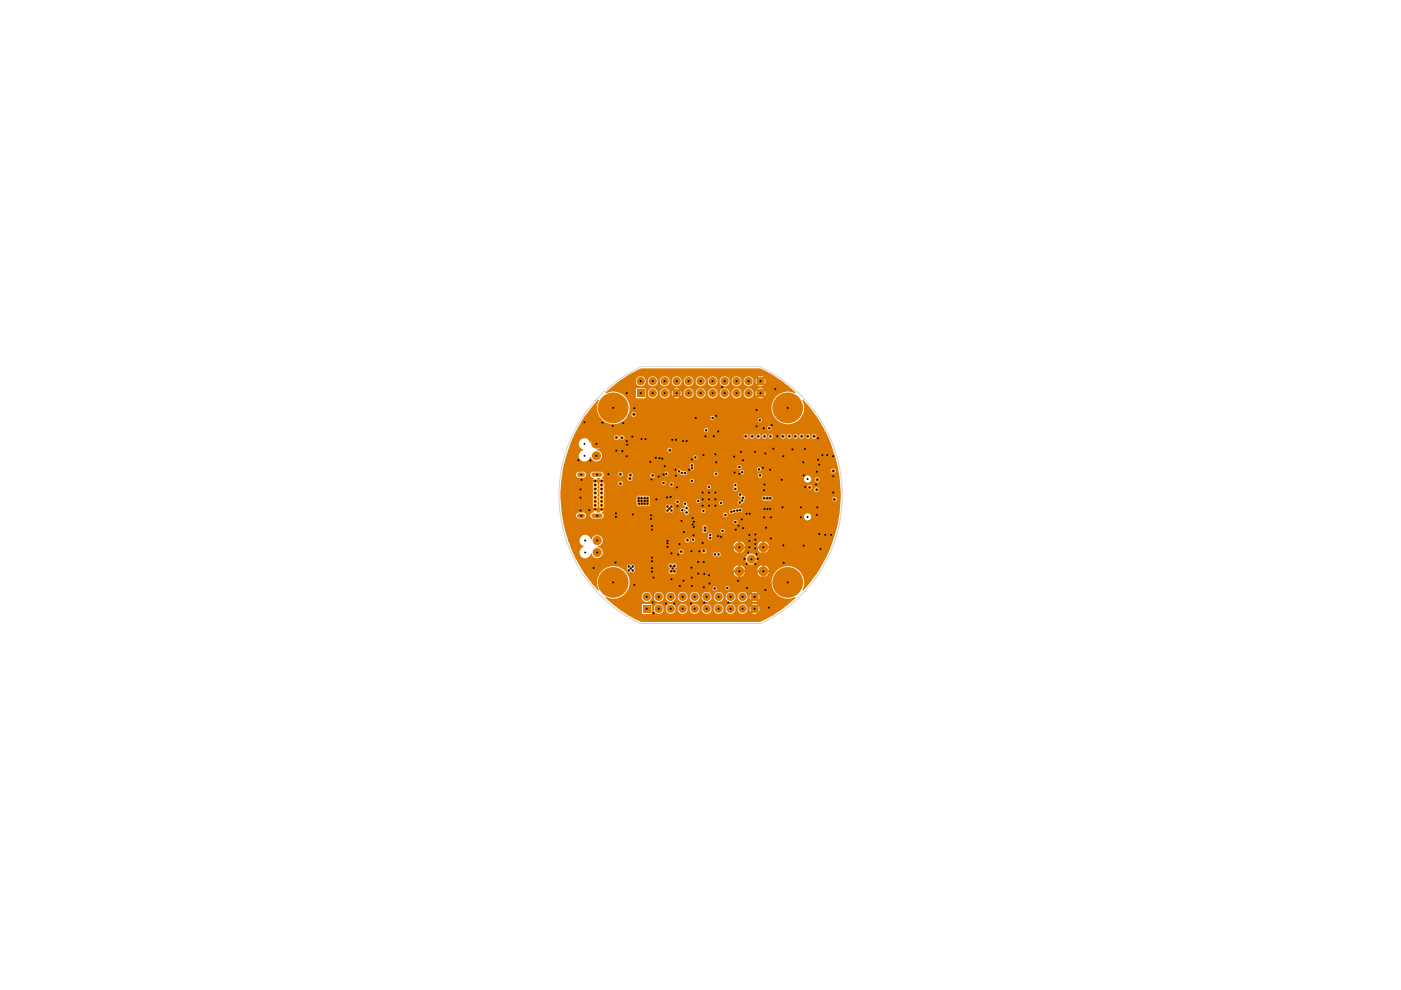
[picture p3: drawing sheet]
<svg xmlns="http://www.w3.org/2000/svg" width="297mm" height="210mm" viewBox="0 0 297 210" stroke-linecap="round" stroke-linejoin="round" font-family="sans-serif">
<path d="M126.7 84.8h.3v.2a3.4 3.4 0 0 0 1 4.3 3.4 3.4 0 0 0 4.3-.2h28.4l.2 .4h.3l.3-.2v-.4l-.3-.2-.4 .1-.1 .3h-28.4l.5-.6h17.9v.3a.44 .44 0 0 0 .5 .2 .44 .44 0 0 0 .3-.6 .44 .44 0 0 0-.6-.2l-.2 .3h-17.9l.4-.7h.7v.3l.3 .2h.4l.2-.3v-.3a.48 .48 0 0 0-.5-.4 .48 .48 0 0 0-.4 .5h-.7l.1-.1a3.5 3.5 0 0 0-.9-3.8 3.5 3.5 0 0 0-3.8-.5h-.2v-.2l.8-.7h5.6l.1 2h1.9l.1-1.2h.5v.4a1.04 1.04 0 0 0 1.2 .7 1.04 1.04 0 0 0 .8-1.1h.5v.4a1.04 1.04 0 0 0 1.2 .7 1.04 1.04 0 0 0 .8-1.1h.6v.6l.5-.4 .4 .4-.4 .4 .4 .2 .6-.2-.4-.4 .4-.4 .4 .4 .1-.6h.5a1.03 1.03 0 0 0 1 1.2 1.03 1.03 0 0 0 1-1.2h.5v.4a1.04 1.04 0 0 0 1.2 .7 1.04 1.04 0 0 0 .9-1.1h.5v.4a1.04 1.04 0 0 0 1.2 .7 1.04 1.04 0 0 0 .8-1.1h.5v.4a1.04 1.04 0 0 0 1.2 .7 1.04 1.04 0 0 0 .8-1.1h.6v.4a1.04 1.04 0 0 0 1.2 .7 1.04 1.04 0 0 0 .8-1.1h.5v.4a1.04 1.04 0 0 0 1.2 .7 1.04 1.04 0 0 0 .8-1.1h.5l.1 .6 .4-.4 .5 .4-.5 .4 .5 .2 .6-.2-.5-.4 .5-.4 .4 .4 .1-.2-.1-.9-.4 .5-.5-.4 .5-.4-.2-.2-.9 .1 .5 .5-.5 .4-.4-.5-.1 .5h-.5v-.2a1.04 1.04 0 0 0-1.1-.8 1.04 1.04 0 0 0-.9 1h-.5v-.2a1.04 1.04 0 0 0-1.1-.8 1.04 1.04 0 0 0-.9 1h-.6v-.2a1.04 1.04 0 0 0-1-.8 1.04 1.04 0 0 0-1 1h-.5v-.2a1.04 1.04 0 0 0-1.1-.8 1.04 1.04 0 0 0-.9 1h-.5v-.2a1.04 1.04 0 0 0-1.1-.8 1.04 1.04 0 0 0-1 1h-.5v-.2a1.04 1.04 0 0 0-1.1-.8 1.04 1.04 0 0 0-.9 1h-.5l-.1-.5-.4 .5-.4-.4 .4-.4-.2-.2-.8 .1 .4 .5-.4 .4-.5-.5v.5h-.6a1.02 1.02 0 0 0-1-1 1.02 1.02 0 0 0-1 1h-.5v-.2a1.04 1.04 0 0 0-1.1-.8 1.04 1.04 0 0 0-.9 1h-.5l-.1-1h-1.9l-.1 .2h-5.6l2.2-1.8h3.4a1.03 1.03 0 0 0 1 1.2 1.03 1.03 0 0 0 1.1-1.2h.5v.5a1.04 1.04 0 0 0 1.2 .7 1.04 1.04 0 0 0 .8-1.2h.5v.5a1.04 1.04 0 0 0 1.2 .7 1.04 1.04 0 0 0 .8-1.2h.6v.5a1.04 1.04 0 0 0 1.2 .7 1.04 1.04 0 0 0 .8-1.2h.5v.5a1.04 1.04 0 0 0 1.2 .7 1.04 1.04 0 0 0 .8-1.2h.5v.5a1.04 1.04 0 0 0 1.2 .7 1.04 1.04 0 0 0 .9-1.2h.5v.5a1.04 1.04 0 0 0 1.2 .7 1.04 1.04 0 0 0 .8-1.2h.5v.5a1.04 1.04 0 0 0 1.2 .7 1.04 1.04 0 0 0 .8-1.2h.6v.5a1.04 1.04 0 0 0 1.2 .7 1.04 1.04 0 0 0 .8-1.2h.5v.5a1.04 1.04 0 0 0 1.2 .7 1.04 1.04 0 0 0 .8-1.2h.5l.1 .7 .4-.4 .5 .3-.5 .4 .5 .2 .6-.2-.5-.4 .5-.3 .4 .4 .1-.2-.1-.9-.4 .4-.5-.3 .5-.4-.2-.2-.9 .1 .5 .5-.5 .3-.4-.4-.1 .4h-.5v-.1a1.04 1.04 0 0 0-1.1-.8 1.04 1.04 0 0 0-.9 .9h-.5v-.1a1.04 1.04 0 0 0-1.1-.8 1.04 1.04 0 0 0-.9 .9h-.6v-.1a1.04 1.04 0 0 0-1-.8 1.04 1.04 0 0 0-1 .9h-.5v-.1a1.04 1.04 0 0 0-1.1-.8 1.04 1.04 0 0 0-.9 .9h-.5v-.1a1.04 1.04 0 0 0-1.1-.8 1.04 1.04 0 0 0-1 .9h-.5v-.1a1.04 1.04 0 0 0-1.1-.8 1.04 1.04 0 0 0-.9 .9h-.5v-.1a1.04 1.04 0 0 0-1.1-.8 1.04 1.04 0 0 0-.9 .9h-.6v-.1a1.04 1.04 0 0 0-1-.8 1.04 1.04 0 0 0-1 .9h-.5v-.1a1.04 1.04 0 0 0-1.1-.8 1.04 1.04 0 0 0-.9 .9h-.5v-.1a1.04 1.04 0 0 0-1.1-.8 1.04 1.04 0 0 0-1 .9h-3.4l1.7-1.2 2.8-1.4h25.3a31.9 31.9 0 0 1 6 3.7l1.5 1.4v.2l-.5-.1a3.4 3.4 0 0 0-4.5 2.5 3.4 3.4 0 0 0 3.1 4.2 3.4 3.4 0 0 0 3.3-5v-.2h.2l2.4 3a25.4 25.4 0 0 1 3.4 6.2 29.6 29.6 0 0 1-5.8 31.2h-.2v-.3a3.4 3.4 0 0 0-1.9-4.7 3.4 3.4 0 0 0-4.5 2.5 3.4 3.4 0 0 0 2.9 4.2 2.54 2.54 0 0 0 2-.4l.2 .1a24.8 24.8 0 0 1-7.6 5.3h-25.3l-2.8-1.5-3-2.2h6l.1 2h1.8l.1-1.2h.5v.4a1.04 1.04 0 0 0 1.3 .8 1.04 1.04 0 0 0 .8-1.2h.5v.4a1.04 1.04 0 0 0 1.2 .8 1.04 1.04 0 0 0 .8-1.2h.5v.4a1.04 1.04 0 0 0 1.2 .8 1.04 1.04 0 0 0 .9-1.2h.5v.4a1.04 1.04 0 0 0 1.2 .8 1.04 1.04 0 0 0 .8-1.2h.5v.4a1.04 1.04 0 0 0 1.2 .8 1.04 1.04 0 0 0 .8-1.2h.5v.4a1.04 1.04 0 0 0 1.3 .8 1.04 1.04 0 0 0 .8-1.2h.5v.4a1.04 1.04 0 0 0 1.2 .8 1.04 1.04 0 0 0 .8-1.2h.5v.4a1.04 1.04 0 0 0 1.2 .8 1.04 1.04 0 0 0 .9-1.2h.5v.7l.5-.5 .4 .4-.4 .4 .4 .2 .6-.2-.4-.4 .4-.4 .4 .5 .1-.3-.1-.8-.4 .4-.4-.3 .4-.5-.2-.1h-.8l.4 .6-.4 .3-.5-.4v.4h-.5v-.2a1.04 1.04 0 0 0-1.1-.7 1.04 1.04 0 0 0-1 .9h-.5v-.2a1.04 1.04 0 0 0-1.1-.7 1.04 1.04 0 0 0-.9 .9h-.5v-.2a1.04 1.04 0 0 0-1.1-.7 1.04 1.04 0 0 0-1 .9h-.5v-.2a1.04 1.04 0 0 0-1.1-.7 1.04 1.04 0 0 0-.9 .9h-.5v-.2a1.04 1.04 0 0 0-1.1-.7 1.04 1.04 0 0 0-.9 .9h-.5v-.2a1.04 1.04 0 0 0-1.1-.7 1.04 1.04 0 0 0-1 .9h-.5v-.2a1.04 1.04 0 0 0-1.1-.7 1.04 1.04 0 0 0-.9 .9h-.5v-.2a1.04 1.04 0 0 0-1.1-.7 1.04 1.04 0 0 0-1 .9h-.5l-.1-.9h-1.8l-.1 .1h-6l-1.8-1.5 .2-.2a3.1 3.1 0 0 0 3.3-.1h4.3v.5a1.04 1.04 0 0 0 1.2 .7 1.04 1.04 0 0 0 .8-1.2h.5v.5a1.04 1.04 0 0 0 1.3 .7 1.04 1.04 0 0 0 .8-1.2h.5v.5a1.04 1.04 0 0 0 1.2 .7 1.04 1.04 0 0 0 .8-1.2h.5v.5a1.04 1.04 0 0 0 1.2 .7 1.04 1.04 0 0 0 .9-1.2h.5v.5a1.04 1.04 0 0 0 1.2 .7 1.04 1.04 0 0 0 .8-1.2h.5v.5a1.04 1.04 0 0 0 1.2 .7 1.04 1.04 0 0 0 .8-1.2h.5v.5a1.04 1.04 0 0 0 1.3 .7 1.04 1.04 0 0 0 .8-1.2h.5v.5a1.04 1.04 0 0 0 1.2 .7 1.04 1.04 0 0 0 .8-1.2h.5v.5a1.04 1.04 0 0 0 1.2 .7 1.04 1.04 0 0 0 .9-1.2h.5v.7l.5-.4 .4 .3-.4 .5 .4 .1 .6-.1-.4-.5 .4-.3 .4 .4 .1-.2-.1-.9-.4 .4-.4-.3 .4-.4-.2-.2-.8 .1 .4 .5-.4 .3-.5-.4v.4h-.5v-.1a1.04 1.04 0 0 0-1.1-.8 1.04 1.04 0 0 0-1 .9h-.5v-.1a1.04 1.04 0 0 0-1.1-.8 1.04 1.04 0 0 0-.9 .9h-.5v-.1a1.04 1.04 0 0 0-1.1-.8 1.04 1.04 0 0 0-1 .9h-.5v-.1a1.04 1.04 0 0 0-1.1-.8 1.04 1.04 0 0 0-.9 .9h-.5v-.1a1.04 1.04 0 0 0-1.1-.8 1.04 1.04 0 0 0-.9 .9h-.5v-.1a1.04 1.04 0 0 0-1.1-.8 1.04 1.04 0 0 0-1 .9h-.5v-.1a1.04 1.04 0 0 0-1.1-.8 1.04 1.04 0 0 0-.9 .9h-.5v-.1a1.04 1.04 0 0 0-1.1-.8 1.04 1.04 0 0 0-1 .9h-.5v-.1a1.04 1.04 0 0 0-1.1-.8 1.04 1.04 0 0 0-.9 .9h-4.3l.8-.6 .6-1h17.9l.2 .4h.4l.2-.3-.1-.3 2 .1a.46 .46 0 0 0 .4 .3 .46 .46 0 0 0 .4-.2v-.3l-.2-.3h-.3l-.3 .4-2-.1a.42 .42 0 0 0-.4-.2 .42 .42 0 0 0-.3 .5h-17.9l.1-.1a3.4 3.4 0 0 0-2.7-4.6l2.3 .1a.61 .61 0 0 1 0 .8l.3 .4 .4-.2 .7 .2a.61 .61 0 0 0 .1-1l.2-.1-.1-.4h7.2l.1 .4 .3 .3-.3 .3v.5l.2 .2h1.1l.3-.2-.1-.5h12.6v.5h-.4a1.21 1.21 0 0 0 1 .9v-.4h.5v.4l.7-.4 .2-.5h-.4v-.5h3.5v.5h-.4l.2 .5 .7 .4 .1-.4h.5v.4l.5-.3 .4-.6h-.4v-.5h.4a1.21 1.21 0 0 0-.9-1.1v.5h-.5l-.1-.5a1.21 1.21 0 0 0-.9 1.1h-2.7l-.4-.8-.5-.3v.5h-.5v-.5a1.17 1.17 0 0 0-1 1.1h-12.2l-.2-.2 .1-.3a.51 .51 0 0 0 .3-.5 .51 .51 0 0 0-.4-.4h-1.1l-.3 .4-7.2-.1a.61 .61 0 0 0-.9 0 .42 .42 0 0 0-.4-.1 .42 .42 0 0 0-.3 .4l-2.6-.1a3.5 3.5 0 0 0-3.5 4.7l.2 .5h-.2l-.9-1-2-2.6-1.9-3.1h36.1a1.17 1.17 0 0 0 1.6 1.1 1.17 1.17 0 0 0 .5-1.8 1.17 1.17 0 0 0-1.9 .1l-.2 .6h-36.1l-1.6-4h2.5a1.34 1.34 0 0 0 .7 1.3h.1v.2a1.23 1.23 0 0 0-.6 1.7 1.22 1.22 0 0 0 1.9 .3l.3-.6h.2v.2a1.16 1.16 0 0 0 1.2 .8 1.16 1.16 0 0 0 1-.9h23.5v.2a.61 .61 0 0 0 .9 .1l.2 .2 .4-.1 .1-.5-.2-.3h-.3l-.2 .2-.7-.2-.2 .4h-23.5v-.6h16.2l.1 .4 .2 .2 .6-.2v-.5h3.9l.4 .5h.4l.2-.2v-.5l-.2-.2h-.4l-.4 .4-3.9-.1a.5 .5 0 0 0-.5-.2 .5 .5 0 0 0-.4 .4h-16.2l-.1-.4-.4-.4-.4-.1-.1-.2h29.2v.5h-.4a1.21 1.21 0 0 0 1 .9v-.4h.5v.4l.7-.4 .2-.5h-.4v-.5h3.5v.5h-.4l.2 .5 .7 .4 .1-.4h.5v.4l.5-.2 .4-.7h-.4v-.5h.4a1.21 1.21 0 0 0-.9-1v.4h-.5l-.1-.4a1.21 1.21 0 0 0-.9 1h-2.7l-.4-.8-.5-.2v.4h-.5v-.4a1.17 1.17 0 0 0-1 1h-28.6l.5-.3 .3-.4 .1-.6h17.4v.3l.4 .2 .6-.1 .1-.6h.2v.3l.3 .3h.3l.3-.3v-.3l-.3-.3h-.3l-.3 .3h-.3a.47 .47 0 0 0-.6-.3 .47 .47 0 0 0-.4 .5h-17.4l-.1-.2a1.19 1.19 0 0 0-1.1-.8 1.19 1.19 0 0 0-1.2 .8h-.1a1.2 1.2 0 0 0-1.3-.9 1.2 1.2 0 0 0-1.1 1.1h-2.5l-.3-1.1h30.1v.9l.2 .1a.36 .36 0 0 0 .5 0 .36 .36 0 0 0 0-.5 .62 .62 0 0 0-.3-.9l-.3 .1-.1 .3h-30.1l-.4-1.6h29.3v.9l.2 .3h.4l.4-.5h2.8v.2l.5 .3 .3-.3v-.3l-.2-.3h-.4l-.2 .4h-2.8v-.7l-.4-.4h-.4l-.2 .4h-29.3l-.3-1.2h36.1a.46 .46 0 0 0 .3 .5 .46 .46 0 0 0 .5-.2v-.4l-.2-.2h-.4l-.2 .3h-36.1l-.2-1.3h2.9l.3 .6h.2h1.2l.4-.6h1l.4 .6h2l.2-.2 42.7 .1a.79 .79 0 0 0 1.1 .5l.3-.4v-.2a.64 .64 0 0 0-.5-.9l-.7 .2-.2 .3v.4h-42.6l.1-.6-.4-.5 .5-.4h-1.1l.3 .2-.1 .3h-.7l-.1-.3 .3-.2h-1l.2 .4-.3 .1-.4 .4v.2h-1v-.2l-.4-.4h-1.2l-.5 .4v.2h-2.9l-.2-1.4h7l.1 .3h.2l.1-.3h1v.2l.2 .1 .1-.4-8.7 .1-.2-2.4 .1-2.7h6.8v4.9h1l-.1-.2 .2-.4-.2-.5 .2-.4-.2-.4 .2-.4-.2-.5 .2-.4-.2-.5 .2-.3-.2-.5 .2-.4h.2l.1 .4-.1 4.5h1.1v-.3h13a.69 .69 0 0 1 0 .9l.1 .2a.6 .6 0 0 0 .8 0l.2 .2h.3l.3-.4-.1-.2h1.5a.43 .43 0 0 0 .5 .5 .43 .43 0 0 0 .4-.5l.1-.1 .3 .2a.44 .44 0 0 0-.3 .6 .44 .44 0 0 0 .6 .3h7.6v.2a.44 .44 0 0 0 .7 .2 .44 .44 0 0 0 0-.7 .44 .44 0 0 0-.7 .3h-7.6l.2-.5-.2-.4h2.9v.3l.3 .3h.3l.3-.3h5l.1 .3 .5 .1 .3-.2 .2 .1 .2-.2h1.1l.4-.3v-.3l-.3-.3-1.6 .2-.3 .3h-.4l-.2 .3h-5v-.3l-.3-.3h-.3l-.3 .3h-2.9l.2-.3v-.3l-.4-.3v-.2a.39 .39 0 0 0 0-.6 .39 .39 0 0 0-.5 0l-.3 .1v.4l.5 .3-.2 .6-.6-.2-.3 .4h-1.5l-.1-.4a.42 .42 0 0 0 .1-.6 .42 .42 0 0 0-.7 0 .61 .61 0 0 0-.8 0l-.1 .3h-13v-.3l-.1-.5 .1-.4-.1-.4 .1-.3h6.8l.1 1.6 .3 .2h2.2l.3-.3v-.7h5.4a.45 .45 0 0 0 .3 .5 .45 .45 0 0 0 .6-.2v-.4h3.5l.3 .4h4.5v.2l.3 .3h.3l.2-.2v-.4h3.2l.2 .4a.59 .59 0 0 0 .8-.3l.3-.1 .2-1h3.7v.4l.2 .2h1.6l.3-.3h12.8v.2l.2 .3h.5l.2-.3v-.4l-.2-.2h-.5l-.2 .4h-12.8a.54 .54 0 0 0-.2-.6 .54 .54 0 0 0-.6 0l-.9-.1-.2 .1-.2 .3h-3.7l-.2-.4h-.3v-.2a.46 .46 0 0 0-.4-.4 .46 .46 0 0 0-.5 .2v.3l.6 .4 .1 .4-.8 .7h-3.2l-.2-.3h-.3l-.3 .4h-4.1l.2-.2v-.4l-.4-.2-.3 .1-.2 .3h-3.5l-.3-.2h-.3l-.3 .3h-5.4v-.8l-.3-.4h-2.2l-.4 .4h-6.8l-.1-.6 .1-.3a.72 .72 0 0 1 0-.9l-.1-.5h21.9l.3 .5h.3l.2-.3v-.3l-.2-.3h-.3l-.3 .4h-21.9l.1-.3-.1-.4h3l.3 .5h.4l.3-.3v-.3h8.3l.2 .4h.3l.2-.1h.9l.3 .5h.3l.3-.5h12.7l.2 .5a.63 .63 0 0 0 0 .9h.4l.2-.3-.1-.5h15v.3l.4 .2h1.1v.3l.4 .3 .4-.2 .1-.5-.2-.4h-.5l-.2 .5h-.8l.3-.3v-.4l-.3-.3h-.4l-.3 .5h-15l.1-.6-.2-.3h-.4l-.2 .3h-12.7l-.2-.4h-.4l-.3 .4h-.9l.1-.5-.2-.1a.47 .47 0 0 0-.6 .3h-8.3l-.2-.3h-.4l-.4 .4h-3l.1-.3h-1.1v.6h-.2l-.2-.3 .1-.3h-1v.6h-6.8l.1-.8h7l.2 .2 .2-.2h1v.2h.3l-.1-.4-.2 .2h-1l-.1-.2-.3 .2h-7l.2-1.3h2.9v.2l.5 .4h1.2l.4-.6h1l.4 .6h.3v.3l-.2 .1h1l-.3-.2 .1-.2h.8v.3l-.3 .1h1.1l-.5-.3h5.5v.3l.3 .3 12.9-.1v.3l.3 .2 .5-.2v-.4l-.2-.2h23.6a.73 .73 0 0 0 .6 .7 .73 .73 0 0 0 .8-.5l.1-.2h.8l.2 .6h.4l.2-.1a.49 .49 0 0 0-.1-.8 .49 .49 0 0 0-.7 .3h-.8l-.1-.4-.5-.3a.69 .69 0 0 0-.9 .7h-24l-.2 .3h-12.5l.3-.3-.1-.6 .2-.2h3.7v.2l.2 .3h.5l.2-.3v-.4l-.2-.2 2.2 .1a.46 .46 0 0 0 .4 .3 .46 .46 0 0 0 .5-.2v-.3l-.3-.3h-.3l-.3 .4h-2.7l-.2 .4h-3.7v-.3l-.3-.2a.56 .56 0 0 0-.7 .1 .56 .56 0 0 0 0 .7l-.1 .3h-5.5l.4-.5v-.4h3v.1a.53 .53 0 0 0 .5 .5 .53 .53 0 0 0 .5-.4v-.3l-.3-.4h-.3l-.4 .5h-3l-.4-.5h-2l-.4 .5v.2h-1v-.2l-.4-.5h-1.2l-.2 .1-.3 .6h-2.9l.1-.8h24.3v.3l.2 .2h.3l.3 .3h1l.3-.3h5.7v.2l.4 .3 8.9-.1a.44 .44 0 0 0 .5 .5 .44 .44 0 0 0 .4-.5 .44 .44 0 0 0-.6-.3l-.3 .3h-8.6l.2-.2v-.3l-.4-.3h5a.45 .45 0 0 0 .3 .5 .45 .45 0 0 0 .6-.2v-.4l-.3-.2h-.3l-.3 .3h-5.2l-.3 .4h-5.7l-.3-.5h-.9l-.4-.4h-.3l-.2 .4h-24.3l.2-1.3h26.8v.8l.2 .3h.4l.2-.3-.1-.4h9.3l.3 .4h3.9v.2a.42 .42 0 0 0 .3 .3 .42 .42 0 0 0 .4-.1h14.9v.2a.52 .52 0 0 0 .9 .2 .52 .52 0 0 0-.2-.8h-.5l-.2 .4h-14.9l.1-.4-.2-.3-.5 .1-.1 .2h-3.6l.3-.2v-.4a.44 .44 0 0 0-.5-.2 .44 .44 0 0 0-.4 .4h-9.3l.1-.5-.2-.2h-.4l-.2 .3h-26.8l1.4-4.6h1.8l.2 .8 .6 .4 .2 .2-.1 .1a1.25 1.25 0 0 0-.5 2.1 1.25 1.25 0 0 0 2.1-.7h.1v.2a1.21 1.21 0 0 0 1.3 .7 1.21 1.21 0 0 0 1-.9h19.4v.3l.3 .2h.3l.3-.2v-.4l-.3-.2h-.3l-.3 .3h-19.4v-.5l-.2-.5-.9-.4 15-.1v.2l.5 .4 .5-.5-.3-.5h-.4l-.3 .4h-15l.3-.2a1.01 1.01 0 0 0 .8-.8h-.6v-.5h.6l-.2-.6-.5-.3h-.2v.6h-.5v-.6h-.2l-.6 .5-.1 .4-.3-.2a1.17 1.17 0 0 0-1.3-.8 1.17 1.17 0 0 0-1 1.1h-1.8l.6-1.3h8.7l.1 .4 .2 .2h.4l.5-.4a.56 .56 0 0 0 .4 .4 .56 .56 0 0 0 .6-.3v-.4l-.2-.2h25.5v.4l.2 .2h.5l.2-.6h.4v.4l.3 .2 .6-.2 .1-.4h.2l.4 .6h.4l.2-.6h.4l.1 .4 .2 .2 .5-.1 .2-.5h.3l.3 .6h.4l.3-.6h1.6l.3 .6h.4l.3-.6h.3l.1 .4 .3 .2 .5-.1 .2-.5h.3v.4l.2 .2h.5l.2-.6h.4v.4l.3 .2 .5-.1 .2-.5h.3v.4l.3 .2h.4l.2-.6h.4l.1 .4 .2 .2a.57 .57 0 0 0 .6-.3 .57 .57 0 0 0-.1-.6 .64 .64 0 0 0-.8 .3l-.4-.1a.48 .48 0 0 0-.5-.3 .48 .48 0 0 0-.4 .4l-.4-.1a.48 .48 0 0 0-.5-.3 .48 .48 0 0 0-.4 .4l-.4-.1a.48 .48 0 0 0-.5-.3 .48 .48 0 0 0-.4 .4l-.4-.1a.48 .48 0 0 0-.5-.3 .48 .48 0 0 0-.5 .4l-.3-.1a.52 .52 0 0 0-.5-.3 .52 .52 0 0 0-.5 .4l-1.6-.1a.52 .52 0 0 0-.6-.3 .52 .52 0 0 0-.4 .4l-.4-.1a.48 .48 0 0 0-.5-.3 .48 .48 0 0 0-.4 .4l-.4-.1a.52 .52 0 0 0-.5-.3 .52 .52 0 0 0-.5 .4l-.3-.1a.48 .48 0 0 0-.5-.3 .48 .48 0 0 0-.4 .4l-.4-.1a.48 .48 0 0 0-.5-.3 .48 .48 0 0 0-.4 .4l-26-.1-.3 .4-.2-.1a.53 .53 0 0 0-.5-.4 .53 .53 0 0 0-.5 .5h-8.7l.8-1.6h27a.44 .44 0 0 0 .5 .5 .44 .44 0 0 0 .4-.5 .43 .43 0 0 0-.5-.4 .43 .43 0 0 0-.4 .4h-27l.2-.4h40.2v.3l.5 .2 .3-.2v-.4l-.2-.2h-.4l-.2 .3h-40.2l1.4-2.4z" fill="#da7800"/>
<g fill="none" stroke="#da7800" stroke-width=".21">
<path d="M122.5 97.4l.4 .2-.2 .2-.3-.2zM123.8 89.3l.3 .2-.1 .2-.3-.2zM125.1 97.5l.3 .2-.1 .2-.3-.2zM127.6 89.4l.3 .2-.1 .2-.3-.2zM129.8 90.1l.3 .2-.1 .2-.3-.2zM130.5 92.5h.4v.5h-.4zM130.6 95.4l.3 .1-.1 .2-.3-.2zM131.7 92.6h.4v.5h-.4zM131.9 95.4l.3 .2-.1 .2-.4-.2zM132 89.5l.3 .2-.1 .2-.3-.2zM132.8 83.2l.3 .2-.1 .1-.3-.1zM132.8 93.3l.3 .2-.1 .2-.3-.2z"/>
<path d="M132.8 96.5l.3 .2-.1 .2-.3-.2zM132.9 94.1l.3 .2-.1 .2-.3-.2zM134 92.4l.3 .2-.1 .2-.3-.2zM134.2 87.6h.4v.5h-.4zM134.4 86.4l.3 .2-.1 .2-.3-.2zM135.9 92.9l.3 .2-.1 .2-.3-.2zM136.8 92.9l.3 .2-.1 .2-.3-.2zM137.7 97.7h.4v.4h-.4zM139 96.9l.3 .2-.1 .2-.3-.2zM139.7 97l.3 .2-.1 .1-.3-.1zM140.3 97.1l.3 .1-.1 .2-.3-.2zM140.8 98.7l.3 .1-.1 .2-.3-.2z"/>
<path d="M141.8 95.2h.4v.5h-.4zM142.4 93.1l.3 .2-.1 .1-.3-.1zM143.1 99.4l.3 .2-.1 .2-.3-.2zM143.2 93.1l.3 .2-.1 .1-.3-.1zM143.9 99.8l.3 .1-.1 .2-.3-.2zM144.7 93.3l.3 .2-.1 .2-.3-.2zM145.5 93.3l.3 .2-.1 .2-.3-.2zM146 99.4l.3 .2-.1 .2-.3-.2zM146.6 97.2l.3 .2-.1 .2-.3-.2zM146.6 98.5l.3 .2-.1 .2-.3-.2zM146.6 99.1l.3 .2-.1 .2-.3-.2zM146.6 99.2h.1"/>
<path d="M147.3 88.4h.4v.4h-.4zM147.3 96.8l.4 .2-.2 .2-.3-.2zM149 96.3l.4 .2-.2 .2-.3-.2zM149.5 92.3l.3 .2-.1 .2-.3-.2zM149.6 91l.3 .2-.1 .2-.3-.2zM151 88.4l.3 .2-.1 .2-.3-.2zM151.2 92.3l.4 .2-.2 .2-.3-.2zM151.6 96.1l.3 .2-.1 .2-.3-.2zM151.7 97.8l.4 .2-.1 .2-.4-.2zM151.7 88l.4 .2-.1 .2-.4-.2zM152.2 91.3l.3 .2-.1 .2-.3-.2zM153 81.9l.3 .2-.1 .2-.3-.2z"/>
<path d="M155.6 96.6l.3 .2-.1 .2-.4-.2zM156.7 98.8l.3 .2-.1 .2-.4-.2zM157 95.6l.3 .2-.1 .2-.3-.2zM157.3 99.9l.3 .2-.1 .2-.4-.2zM157.4 97.4l.3 .2-.1 .2-.3-.2zM157.9 92.3h.4v.4h-.4zM159.3 92.3h.4v.4h-.4zM160 95.6l.3 .2-.1 .2-.3-.2zM160.3 90.2l.3 .2-.1 .2-.3-.2zM160.3 86.7l.3 .2-.1 .2-.3-.2zM160.5 92.3h.4v.4h-.4zM160.8 99.3l.3 .2-.1 .2-.3-.2z"/>
<path d="M161 88.9l.3 .2-.1 .2-.3-.2zM161.7 99l.3 .2-.1 .2-.4-.2zM161.8 90.6l.3 .2-.1 .2-.3-.2zM161.9 92.3h.4v.4h-.4zM162.2 96l.3 .1-.1 .2-.3-.2zM163 90.6l.3 .2-.1 .2-.3-.2zM163.2 92.3h.4v.4h-.4zM163.2 99.4l.3 .2-.1 .2-.3-.2zM163.5 89.9l.3 .2-.1 .2-.3-.2zM163.9 94.9l.3 .2-.1 .2-.4-.2zM164.3 82.3l.3 .2-.1 .2-.3-.2zM164.7 92.3l.3 .2-.1 .2-.3-.2z"/>
<path d="M165.8 92.3h.4v.4h-.4zM166 96.5l.3 .2-.1 .2-.3-.2zM167.1 92.3h.4v.4h-.4zM167.9 95.1l.3 .2-.1 .2-.3-.2zM168.4 92.3h.4v.4h-.4zM169.8 92.3h.4v.4h-.4zM170.2 97.8l.3 .2-.1 .2-.3-.2zM170.5 95l.4 .2-.2 .2-.3-.2zM171 92.3h.4v.4h-.4zM172.4 92.3h.4v.4h-.4zM173.1 99.8l.3 .2-.1 .2-.3-.2zM173.3 97.3l.4 .2-.2 .2-.3-.2z"/>
<path d="M173.3 92.7l.4 .2-.2 .2-.3-.2zM173.6 98.3l.3 .2-.1 .2-.3-.2zM174.3 96.3l.3 .2-.1 .2-.3-.2zM175.3 96.3l.3 .2-.1 .2-.3-.2zM176.5 99.6h.4v.5h-.4zM176.6 96.5l.3 .2-.1 .2-.4-.2zM123 108.1l.3 .1-.1 .2-.3-.2zM123 105.3l.3 .2-.1 .2-.3-.2zM123 103.6l.3 .2-.1 .1-.3-.1zM123.2 101.5l.3 .2-.1 .2-.3-.2zM124.8 108l.3 .2-.1 .1-.3-.1zM128.9 100.4l.3 .1-.1 .2-.3-.2z"/>
<path d="M130.4 119.1l.3 .2-.1 .1-.3-.1zM130.5 108.7l.3 .1-.1 .2-.3-.2zM130.5 109.4l.3 .2-.1 .2-.3-.2zM131.3 102.4h.4v.4h-.4zM131.3 100.3h.4v.5h-.4zM133.2 119.9l.3 .2-.1 .2-.3-.2zM133.4 101.3h.4v.4h-.4zM133.4 100.5h.5v.4h-.5zM134.1 108.9l.3 .2-.1 .2-.4-.2zM134.1 119.9l.3 .2-.1 .2-.4-.2zM135.2 106h.4v.4h-.4zM135.2 105.4h.4v.4h-.4z"/>
<path d="M135.3 106.6h.4v.4h-.4zM135.8 105.4h.4v.4h-.4zM135.8 106h.4v.4h-.4zM135.9 106.6h.4v.4h-.4zM136.5 105.4h.4v.4h-.4zM136.5 106h.4v.4h-.4zM136.5 106.6h.4v.4h-.4zM137.1 105.4h.4v.4h-.4zM137.1 106h.4v.4h-.4zM137.1 106.6h.4v.4h-.4zM137.9 109.8l.4 .2-.1 .2-.4-.2zM137.9 109.1l.4 .2-.1 .2-.4-.2z"/>
<path d="M138 101.5l.3 .1-.1 .2-.3-.2zM138.1 112.1l.3 .2-.1 .2-.3-.2zM138.1 111.4l.3 .1-.1 .2-.3-.2zM138.1 118l.3 .2-.1 .2-.3-.2zM138.1 118.8l.3 .2-.1 .2-.3-.2zM138.2 100.6h.4v.4h-.4zM139 105.7l.4 .2-.1 .2-.4-.2zM139.6 100.9l.3 .1-.1 .2-.4-.2zM140.6 100.4l.3 .2-.1 .2-.3-.2zM140.6 102.2l.3 .2-.1 .2-.3-.2zM141.2 100.3l.3 .2-.1 .1-.3-.1zM141.3 105.3l.3 .2-.1 .1-.3-.1z"/>
<path d="M141.4 114.5l.3 .2-.1 .2-.3-.2zM141.4 115l.3 .2-.1 .2-.3-.2zM141.4 115.8l.3 .2-.1 .1-.3-.1zM141.4 107.2l.3 .2-.1 .2-.3-.2zM141.4 108.1l.3 .1-.1 .2-.3-.2zM141.8 107.6l.4 .2-.2 .2-.3-.2zM142 119.8h.4v.4h-.4zM142.1 105.2l.3 .2-.1 .2-.3-.2zM142.2 117.1h.4v.4h-.4zM142.3 102.6l.3 .1-.1 .2-.3-.2zM142.3 107.2l.3 .2-.1 .2-.3-.2zM142.3 108.1l.3 .1-.1 .2-.3-.2z"/>
<path d="M142.8 119.8h.4v.4h-.4zM143.2 100.7l.3 .2-.1 .2-.3-.2zM143.5 103.1l.3 .2-.1 .2-.4-.2zM143.5 107.1l.3 .2-.1 .2-.3-.2zM143.5 106.2l.3 .2-.1 .2-.3-.2zM143.7 117.4l.3 .2-.1 .1-.3-.1zM144 115.2l.3 .2-.1 .1-.4-.1zM144.2 116.7h.4v.5h-.4zM144.4 110.3l.3 .1-.1 .2-.3-.2zM144.5 100.1l.3 .2-.1 .2-.3-.2zM144.6 108l.3 .2-.1 .1-.4-.1zM144.8 112.6h.4v.4h-.4z"/>
<path d="M145.1 106.6l.4 .2-.2 .2-.3-.2zM145.1 100.1l.4 .2-.2 .2-.3-.2zM145.2 106.8h.2M145.5 108.5l.3 .2-.1 .2-.3-.2zM145.5 107.6l.3 .1-.1 .2-.3-.2zM145.5 114.3h.5v.4h-.5zM146.5 116.7l.3 .2-.1 .2-.3-.2zM146.6 101.8l.3 .2-.1 .2-.3-.2zM146.8 111l.3 .2-.1 .2-.4-.2zM146.8 109.7l.3 .2-.1 .1-.4-.1zM146.8 113.3h.4v.4h-.4zM146.8 114.2l.4 .2-.2 .2-.3-.2z"/>
<path d="M147 111.5l.3 .2-.1 .2-.3-.2zM147 110.4l.3 .2-.1 .2-.3-.2zM147.9 119l.4 .2-.2 .2-.3-.2zM147.9 106l.4 .2-.2 .2-.3-.2zM148.2 116.7l.3 .2-.1 .2-.3-.2zM148.9 114.9l.3 .2-.1 .2-.3-.2zM149 116.6h.4v.4h-.4zM149 108.1l.4 .2-.2 .2-.3-.2zM149.1 119l.3 .2-.1 .2-.3-.2zM149.3 112.3h.4v.4h-.4zM149.3 111.7h.4v.4h-.4zM150.2 103.1l.3 .2-.1 .1-.3-.1z"/>
<path d="M150.5 113.2l.3 .2-.1 .2-.3-.2zM150.5 113.9l.3 .2-.1 .2-.3-.2zM151.5 117.4l.3 .2-.1 .1-.3-.1zM151.7 100.3l.4 .2-.1 .1-.4-.1zM152.2 113.5l.3 .2-.1 .2-.3-.2zM152.3 117.4l.3 .2-.1 .1-.4-.1zM152.8 113.6l.3 .2-.1 .2-.3-.2zM152.8 106.4l.3 .2-.1 .2-.3-.2zM153.1 112.4l.3 .2-.1 .2-.3-.2zM153.7 109l.3 .2-.1 .2-.3-.2zM155 108.3l.3 .2-.1 .2-.3-.2zM155.6 108.1l.3 .2-.1 .2-.4-.2z"/>
<path d="M155.6 100l.4 .2-.2 .2-.3-.2zM155.8 102.6l.3 .2-.1 .2-.3-.2zM155.8 110.5l.3 .2-.1 .2-.3-.2zM155.8 103.5l.3 .2-.1 .2-.3-.2zM155.9 112.1l.3 .2-.1 .2-.3-.2zM156.2 108.2h.1M156.2 108.1l.3 .1-.1 .2-.3-.2zM156.5 111.3l.3 .2-.1 .2-.3-.2zM156.7 100.3l.3 .2-.1 .1-.4-.1zM156.7 106.4l.4 .2-.2 .1-.3-.1zM156.8 104.7l.3 .2-.1 .1-.3-.1zM156.8 108l.3 .2-.1 .1-.3-.1z"/>
<path d="M157.2 109.9l.3 .2-.1 .2-.3-.2zM157.3 105.9l.3 .2-.1 .2-.4-.2zM157.4 111.8l.3 .2-.1 .2-.3-.2zM157.4 105.3l.3 .2-.1 .2-.3-.2zM157.5 105.5h.1M157.8 118.3l.3 .2-.1 .2-.4-.2zM158.2 108.7l.3 .2-.1 .2-.3-.2zM158.2 119.4l.3 .2-.1 .2-.3-.2zM158.5 116.9l.3 .2-.1 .2-.3-.2zM158.8 114.5l.3 .2-.1 .2-.3-.2zM158.8 113.2l.3 .2-.1 .2-.3-.2zM158.8 115.8l.3 .2-.1 .2-.3-.2z"/>
<path d="M158.9 108.7l.3 .2-.1 .2-.4-.2zM160 114.2l.4 .2-.2 .2-.3-.2zM160 113.1l.4 .2-.2 .2-.3-.2zM160 116.1l.4 .2-.2 .2-.3-.2zM160 119.4l.4 .2-.2 .2-.3-.2zM160 115.2l.4 .2-.2 .1-.3-.1zM160.3 117.3l.3 .2-.1 .2-.3-.2zM160.6 118.3l.3 .2-.1 .2-.4-.2zM161.1 100.6l.3 .2-.1 .2-.3-.2zM161.8 105.4h.4v.4h-.4zM161.9 107.7h.4v.4h-.4zM161.9 103.7l.3 .2-.1 .2-.3-.2z"/>
<path d="M161.9 109.5l.3 .2-.1 .2-.3-.2zM162 102.6l.3 .1-.1 .2-.3-.2zM162.3 111.7l.3 .2-.1 .2-.3-.2zM162.5 105.4h.4v.4h-.4zM162.5 107.7h.4v.4h-.4zM163.1 107.7h.4v.4h-.4zM163.1 105.4h.4v.4h-.4zM163.3 114l.4 .2-.1 .2-.4-.2zM163.3 109.5l.4 .2-.1 .2-.4-.2zM165.6 101.5l.3 .2-.1 .2-.3-.2zM165.8 107.4l.3 .2-.1 .2-.3-.2zM166 115.4l.3 .2-.1 .2-.3-.2z"/>
<path d="M166.1 119.1l.3 .2-.1 .2-.4-.2zM169.7 107.4l.3 .2-.1 .2-.3-.2zM169.7 109.5l.3 .2-.1 .2-.3-.2zM170.3 100.6l.3 .2-.1 .2-.3-.2zM170.3 115.5l.3 .2-.1 .2-.3-.2zM170.6 103.1l.3 .2-.1 .1-.3-.1zM171.5 103.1h.4v.5h-.4zM172.9 102.6l.3 .1-.1 .2-.3-.2zM173 103.6h.4v.5h-.4zM173.1 101.5h.4v.4h-.4zM173.1 109l.3 .2-.1 .2-.3-.2zM173.2 107.4l.3 .2-.1 .2-.3-.2z"/>
<path d="M173.6 113.1l.3 .1-.1 .2-.3-.2zM173.8 116.2l.4 .2-.2 .2-.3-.2zM174.9 113.2l.3 .2-.1 .2-.3-.2zM176.1 113.2l.3 .2-.1 .2-.3-.2zM176.6 100.8l.3 .2-.1 .2-.4-.2zM176.6 104.2l.3 .2-.1 .2-.4-.2zM176.7 105.7h.4v.4h-.4zM125.8 120.3l.3 .1-.1 .2-.4-.2zM133.2 120.8l.3 .1-.1 .2-.3-.2zM133.6 120.3l.3 .2-.1 .2-.3-.2zM134.1 120.8l.3 .1-.1 .2-.4-.2zM134.4 123.8l.3 .2-.1 .2-.3-.2z"/>
<path d="M138.1 121l.3 .2-.1 .2-.3-.2zM138.1 120.3l.3 .1-.1 .2-.3-.2zM138.3 127.5l.3 .2-.1 .2-.3-.2zM138.5 122.3l.3 .2-.1 .2-.4-.2zM138.5 129.8l.3 .2-.1 .2-.4-.2zM141.1 127.8l.3 .2-.1 .2-.3-.2zM142.1 120.9h.4v.4h-.4zM142.3 122.6l.3 .2-.1 .2-.3-.2zM142.4 120.3h.4v.4h-.4zM142.8 120.9h.4v.4h-.4zM142.9 127.8l.3 .2-.1 .2-.4-.2zM144 124.1l.4 .1-.2 .2-.3-.2z"/>
<path d="M144.8 123l.3 .1-.1 .2-.3-.2zM146.4 127.8l.3 .2-.1 .2-.3-.2zM146.5 120.2l.3 .2-.1 .1-.3-.1zM146.6 122.3l.3 .2-.1 .2-.3-.2zM146.6 124.1l.3 .1-.1 .2-.3-.2zM147.9 121.4l.4 .2-.2 .2-.3-.2zM149.1 124.3l.3 .2-.1 .2-.3-.2zM149.2 127.6l.3 .2-.1 .2-.3-.2zM149.2 121.5l.3 .2-.1 .2-.3-.2zM150.2 121.8l.3 .2-.1 .2-.3-.2zM150.3 123.6l.3 .1-.1 .2-.3-.2zM151.4 124.6l.3 .2-.1 .1-.3-.1z"/>
<path d="M154.1 124.5l.3 .2-.1 .2-.3-.2zM154.3 127.6l.3 .2-.1 .2-.3-.2zM154.9 126.7h.1M156.4 123l.3 .1-.1 .2-.3-.2zM156.9 129.2h.5M158.3 124.5l.3 .2-.1 .2-.3-.2zM162.2 124.9l.3 .2-.1 .2-.3-.2zM162.9 128.6l.3 .2-.1 .2-.3-.2z"/>
</g>
<path d="M126.4 91.6v2.5h2" fill="none" stroke="#da7800" stroke-width="2"/>
<g fill="#da7800">
<path d="M135 82.5h1.7v1.7h-1.7z"/>
<circle cx="156.2" cy="80.8" r=".89"/>
<circle cx="158.7" cy="83.4" r=".89"/>
<circle cx="158.7" cy="80.8" r=".89"/>
<circle cx="161.2" cy="83.4" r=".89"/>
<circle cx="161.2" cy="80.8" r=".89"/>
<circle cx="135.8" cy="80.8" r=".89"/>
<circle cx="138.4" cy="83.4" r=".89"/>
<circle cx="138.4" cy="80.8" r=".89"/>
<circle cx="140.9" cy="80.8" r=".89"/>
<circle cx="140.9" cy="83.4" r=".89"/>
<circle cx="143.5" cy="83.4" r=".89"/>
<circle cx="143.5" cy="80.8" r=".89"/>
<circle cx="146" cy="83.4" r=".89"/>
<circle cx="146" cy="80.8" r=".89"/>
<circle cx="148.5" cy="83.4" r=".89"/>
<circle cx="148.5" cy="80.8" r=".89"/>
<circle cx="151.1" cy="83.4" r=".89"/>
<circle cx="151.1" cy="80.8" r=".89"/>
<circle cx="153.6" cy="80.8" r=".89"/>
<circle cx="167" cy="86.5" r="3.3"/>
<circle cx="153.6" cy="83.4" r=".89"/>
<circle cx="156.2" cy="83.4" r=".89"/>
<circle cx="151.7" cy="104.4" r=".38"/>
<circle cx="130" cy="86.5" r="3.3"/>
<circle cx="127.5" cy="102" r=".38"/>
<circle cx="127.5" cy="102.8" r=".38"/>
<circle cx="127.5" cy="103.7" r=".38"/>
<circle cx="126.6" cy="114.6" r=".97"/>
</g>
<path d="M122.8 109.3h.8M125.9 109.3h1.4" fill="none" stroke="#da7800" stroke-width=".93"/>
<g fill="#da7800">
<circle cx="126.4" cy="96.6" r=".97"/>
<circle cx="126.4" cy="94.1" r=".97"/>
</g>
<path d="M122.8 100.6h.8M125.9 100.6h1.4" fill="none" stroke="#da7800" stroke-width=".93"/>
<g fill="#da7800">
<path d="M136.3 128.2h1.7v1.7h-1.7z"/>
<circle cx="126.2" cy="103.7" r=".38"/>
<circle cx="126.2" cy="102.8" r=".38"/>
<circle cx="126.2" cy="102" r=".38"/>
<circle cx="127.5" cy="106.3" r=".38"/>
<circle cx="127.5" cy="107.1" r=".38"/>
<circle cx="127.5" cy="108" r=".38"/>
<circle cx="126.2" cy="108" r=".38"/>
<circle cx="126.2" cy="107.1" r=".38"/>
<circle cx="127.5" cy="104.5" r=".38"/>
<circle cx="127.5" cy="105.4" r=".38"/>
<circle cx="126.2" cy="106.3" r=".38"/>
<circle cx="126.2" cy="105.4" r=".38"/>
<circle cx="126.2" cy="104.5" r=".38"/>
<circle cx="150.3" cy="105.9" r=".38"/>
<circle cx="150.3" cy="104.4" r=".38"/>
<circle cx="149" cy="107.2" r=".38"/>
<circle cx="149" cy="105.9" r=".38"/>
<circle cx="149" cy="104.4" r=".38"/>
<circle cx="151.7" cy="107.2" r=".38"/>
<circle cx="151.7" cy="105.9" r=".38"/>
<circle cx="150.3" cy="107.2" r=".38"/>
<circle cx="156.8" cy="116" r="1.06"/>
<circle cx="159.3" cy="118.6" r=".97"/>
<circle cx="156.8" cy="121.1" r="1.06"/>
<circle cx="161.8" cy="116" r="1.06"/>
<circle cx="161.8" cy="121.1" r="1.06"/>
<circle cx="167" cy="123.5" r="3.3"/>
<circle cx="126.6" cy="117.1" r=".97"/>
<circle cx="130" cy="123.5" r="3.3"/>
<circle cx="137.1" cy="126.5" r=".89"/>
<circle cx="139.7" cy="129.1" r=".89"/>
<circle cx="139.7" cy="126.5" r=".89"/>
<circle cx="142.2" cy="129.1" r=".89"/>
<circle cx="142.2" cy="126.5" r=".89"/>
<circle cx="144.7" cy="126.5" r=".89"/>
<circle cx="144.7" cy="129.1" r=".89"/>
<circle cx="147.3" cy="129.1" r=".89"/>
<circle cx="147.3" cy="126.5" r=".89"/>
<circle cx="149.8" cy="129.1" r=".89"/>
<circle cx="149.8" cy="126.5" r=".89"/>
<circle cx="152.4" cy="129.1" r=".89"/>
<circle cx="152.4" cy="126.5" r=".89"/>
<circle cx="154.9" cy="126.5" r=".89"/>
<circle cx="154.9" cy="129.1" r=".89"/>
<circle cx="157.4" cy="129.1" r=".89"/>
<circle cx="157.4" cy="126.5" r=".89"/>
<circle cx="160" cy="129.1" r=".89"/>
<circle cx="160" cy="126.5" r=".89"/>
</g>
<path d="M135.8 77.8h25.4M135.9 77.8a30 30 0 0 0-17.4 27.2 30 30 0 0 0 17.4 27.3M161.2 77.8a30 30 0 0 1 17.4 27.2 30 30 0 0 1-17.4 27.3M135.8 132.2h25.4" fill="none" stroke="#d0d2cd" stroke-width=".21"/>
<g fill="#000">
<path d="M122.5 97.4l.4 .2-.2 .2-.3-.2zM123.8 96.5l.3 .1-.1 .2-.3-.2zM123.8 93.9l.3 .2-.1 .2-.3-.2zM123.8 89.3l.3 .2-.1 .2-.3-.2zM125.1 97.5l.3 .2-.1 .2-.3-.2zM126.3 96.5l.4 .1-.1 .2-.4-.2zM126.3 93.9l.4 .2-.1 .2-.4-.2zM127.6 89.4l.3 .2-.1 .2-.3-.2zM129.8 90.1l.3 .2-.1 .2-.3-.2zM129.9 86.3l.3 .2-.1 .2-.3-.2zM130.6 95.4l.3 .1-.1 .2-.3-.2zM130.6 92.6l.3 .2-.1 .1-.3-.1z"/>
<path d="M131.8 92.6l.3 .2-.1 .2-.3-.2zM131.9 95.4l.3 .2-.1 .2-.4-.2zM132 89.5l.3 .2-.1 .2-.3-.2zM132.8 83.2l.3 .2-.1 .1-.3-.1zM132.8 93.3l.3 .2-.1 .2-.3-.2zM132.8 96.5l.3 .2-.1 .2-.3-.2zM132.9 94.1l.3 .2-.1 .2-.3-.2zM134 92.4l.3 .2-.1 .2-.3-.2zM134.3 87.7l.3 .1-.1 .2-.3-.2zM134.4 86.4l.3 .2-.1 .2-.3-.2zM135.7 83.2l.4 .2-.2 .1-.3-.1zM135.7 80.6l.4 .2-.2 .2-.3-.2z"/>
<path d="M135.9 92.9l.3 .2-.1 .2-.3-.2zM136.8 92.9l.3 .2-.1 .2-.3-.2zM137.8 97.7l.3 .2-.1 .2-.3-.2zM138.3 83.2l.3 .2-.1 .1-.3-.1zM138.3 80.6l.3 .2-.1 .2-.3-.2zM139 96.9l.3 .2-.1 .2-.3-.2zM139.7 97l.3 .2-.1 .1-.3-.1zM140.3 97.1l.3 .1-.1 .2-.3-.2zM140.8 80.6l.3 .2-.1 .2-.3-.2zM140.8 83.2l.3 .2-.1 .1-.3-.1zM140.8 98.7l.3 .1-.1 .2-.3-.2zM141.9 95.3l.3 .2-.1 .1-.3-.1z"/>
<path d="M142.4 93.1l.3 .2-.1 .1-.3-.1zM143.1 99.4l.3 .2-.1 .2-.3-.2zM143.2 93.1l.3 .2-.1 .1-.3-.1zM143.4 83.2l.3 .2-.1 .1-.3-.1zM143.4 80.6l.3 .2-.1 .2-.3-.2zM143.9 99.8l.3 .1-.1 .2-.3-.2zM144.7 93.3l.3 .2-.1 .2-.3-.2zM145.5 93.3l.3 .2-.1 .2-.3-.2zM145.9 83.2l.3 .2-.1 .1-.3-.1zM145.9 80.6l.3 .2-.1 .2-.3-.2zM146 99.4l.3 .2-.1 .2-.3-.2zM146.6 97.2l.3 .2-.1 .2-.3-.2z"/>
<path d="M146.6 98.5l.3 .2-.1 .2-.3-.2zM146.6 99.1l.3 .2-.1 .2-.3-.2zM147.3 96.8l.4 .2-.2 .2-.3-.2zM147.4 88.4l.3 .2-.1 .2-.3-.2zM148.4 83.2l.4 .2-.2 .1-.3-.1zM148.4 80.6l.4 .2-.2 .2-.3-.2zM149 96.3l.4 .2-.2 .2-.3-.2zM149.5 92.3l.3 .2-.1 .2-.3-.2zM149.6 91l.3 .2-.1 .2-.3-.2zM151 83.2l.3 .2-.1 .1-.3-.1zM151 80.6l.3 .2-.1 .2-.3-.2zM151 88.4l.3 .2-.1 .2-.3-.2z"/>
<path d="M151.2 92.3l.4 .2-.2 .2-.3-.2zM151.6 96.1l.3 .2-.1 .2-.3-.2zM151.7 97.8l.4 .2-.1 .2-.4-.2zM151.7 88l.4 .2-.1 .2-.4-.2zM152.2 91.3l.3 .2-.1 .2-.3-.2zM153 81.9l.3 .2-.1 .2-.3-.2zM153.5 83.2l.3 .2-.1 .1-.3-.1zM153.5 80.6l.3 .2-.1 .2-.3-.2zM155.6 96.6l.3 .2-.1 .2-.4-.2zM156.1 83.2l.3 .2-.1 .1-.3-.1zM156.1 80.6l.3 .2-.1 .2-.3-.2zM156.7 98.8l.3 .2-.1 .2-.4-.2z"/>
<path d="M157 95.6l.3 .2-.1 .2-.3-.2zM157.4 97.4l.3 .2-.1 .2-.3-.2zM158 92.3l.3 .2-.1 .2-.3-.2zM158.6 83.2l.3 .2-.1 .1-.3-.1zM158.6 80.6l.3 .2-.1 .2-.3-.2zM159.4 92.3l.3 .2-.1 .2-.3-.2zM160 95.6l.3 .2-.1 .2-.3-.2zM160.3 90.2l.3 .2-.1 .2-.3-.2zM160.3 86.7l.3 .2-.1 .2-.3-.2zM160.6 92.3l.4 .2-.2 .2-.3-.2zM160.8 99.3l.3 .2-.1 .2-.3-.2zM161 88.9l.3 .2-.1 .2-.3-.2z"/>
<path d="M161.1 83.2l.4 .2-.2 .1-.3-.1zM161.1 80.6l.4 .2-.2 .2-.3-.2zM161.7 99l.3 .2-.1 .2-.4-.2zM161.8 90.6l.3 .2-.1 .2-.3-.2zM162 92.3l.3 .2-.1 .2-.3-.2zM162.2 96l.3 .1-.1 .2-.3-.2zM163 90.6l.3 .2-.1 .2-.3-.2zM163.2 99.4l.3 .2-.1 .2-.3-.2zM163.3 92.3l.3 .2-.1 .2-.3-.2zM163.5 89.9l.3 .2-.1 .2-.3-.2zM163.9 94.9l.3 .2-.1 .2-.4-.2zM164.3 82.3l.3 .2-.1 .2-.3-.2z"/>
<path d="M164.7 92.3l.3 .2-.1 .2-.3-.2zM165.9 92.3l.3 .2-.1 .2-.3-.2zM166 96.5l.3 .2-.1 .2-.3-.2zM166.9 86.3l.3 .2-.1 .2-.3-.2zM167.2 92.3l.4 .2-.2 .2-.3-.2zM167.9 95.1l.3 .2-.1 .2-.3-.2zM168.5 92.3l.3 .2-.1 .2-.3-.2zM169.9 92.3l.3 .2-.1 .2-.3-.2zM170.2 97.8l.3 .2-.1 .2-.3-.2zM170.5 95l.4 .2-.2 .2-.3-.2zM171.1 92.3l.3 .2-.1 .2-.3-.2zM172.5 92.3l.3 .2-.1 .2-.3-.2z"/>
<path d="M173.3 97.3l.4 .2-.2 .2-.3-.2zM173.3 92.7l.4 .2-.2 .2-.3-.2zM173.6 98.3l.3 .2-.1 .2-.3-.2zM174.3 96.3l.3 .2-.1 .2-.3-.2zM175.3 96.3l.3 .2-.1 .2-.3-.2zM176.6 99.7l.3 .2-.1 .2-.4-.2zM176.6 96.5l.3 .2-.1 .2-.4-.2zM123 108.1l.3 .1-.1 .2-.3-.2zM123 105.3l.3 .2-.1 .2-.3-.2zM123 103.6l.3 .2-.1 .1-.3-.1zM123.1 100.4l.3 .2-.1 .2-.3-.2zM123.1 109.2l.3 .1-.1 .2-.3-.2z"/>
<path d="M123.2 101.5l.3 .2-.1 .2-.3-.2zM124 116.9l.3 .2-.1 .2-.3-.2zM124 114.4l.3 .2-.1 .2-.3-.2zM124.8 108l.3 .2-.1 .1-.3-.1zM126.1 101.8l.3 .2-.1 .2-.3-.2zM126.1 107.8l.3 .2-.1 .2-.3-.2zM126.1 107l.3 .1-.1 .2-.3-.2zM126.1 106.1l.3 .2-.1 .2-.3-.2zM126.1 105.3l.3 .2-.1 .1-.3-.1zM126.1 104.3l.3 .2-.1 .2-.3-.2zM126.1 103.5l.3 .2-.1 .2-.3-.2zM126.1 102.6l.3 .2-.1 .2-.3-.2z"/>
<path d="M126.5 116.9l.3 .2-.1 .2-.3-.2zM126.5 114.4l.3 .2-.1 .2-.3-.2zM126.5 109.2l.3 .1-.1 .2-.3-.2zM126.5 100.4l.3 .2-.1 .2-.3-.2zM127.4 104.3l.4 .2-.1 .2-.4-.2zM127.4 105.3l.4 .2-.1 .1-.4-.1zM127.4 102.6l.4 .2-.1 .2-.4-.2zM127.4 103.5l.4 .2-.1 .2-.4-.2zM127.4 106.1l.4 .2-.1 .2-.4-.2zM127.4 107l.4 .1-.1 .2-.4-.2zM127.4 107.8l.4 .2-.1 .2-.4-.2zM127.4 101.8l.4 .2-.1 .2-.4-.2z"/>
<path d="M128.9 100.4l.3 .1-.1 .2-.3-.2zM130.4 119.1l.3 .2-.1 .1-.3-.1zM130.5 108.7l.3 .1-.1 .2-.3-.2zM130.5 109.4l.3 .2-.1 .2-.3-.2zM131.4 102.4l.3 .2-.1 .2-.3-.2zM131.4 100.4l.3 .1-.1 .2-.3-.2zM133.5 101.3l.3 .2-.1 .2-.4-.2zM133.5 100.5l.4 .2-.2 .2-.3-.2zM134.1 108.9l.3 .2-.1 .2-.4-.2zM135.3 106l.3 .2-.1 .2-.3-.2zM135.3 105.4l.3 .2-.1 .2-.3-.2zM135.4 106.6l.3 .2-.1 .2-.3-.2z"/>
<path d="M135.9 105.4l.3 .2-.1 .2-.3-.2zM135.9 106l.3 .2-.1 .2-.3-.2zM136 106.6l.3 .2-.1 .2-.3-.2zM136.6 105.4l.3 .2-.1 .2-.3-.2zM136.6 106l.3 .2-.1 .2-.3-.2zM136.6 106.6l.3 .2-.1 .2-.3-.2zM137.2 105.4l.3 .2-.1 .2-.3-.2zM137.2 106l.3 .2-.1 .2-.3-.2zM137.2 106.6l.3 .2-.1 .2-.3-.2zM137.9 109.8l.4 .2-.1 .2-.4-.2zM137.9 109.1l.4 .2-.1 .2-.4-.2zM138 101.5l.3 .1-.1 .2-.3-.2z"/>
<path d="M138.1 112.1l.3 .2-.1 .2-.3-.2zM138.1 111.4l.3 .1-.1 .2-.3-.2zM138.1 118l.3 .2-.1 .2-.3-.2zM138.1 118.8l.3 .2-.1 .2-.3-.2zM138.3 100.6l.3 .2-.1 .2-.3-.2zM139 105.7l.4 .2-.1 .2-.4-.2zM139.6 100.9l.3 .1-.1 .2-.4-.2zM140.6 100.4l.3 .2-.1 .2-.3-.2zM140.6 102.2l.3 .2-.1 .2-.3-.2zM141.2 100.3l.3 .2-.1 .1-.3-.1zM141.3 105.3l.3 .2-.1 .1-.3-.1zM141.4 114.5l.3 .2-.1 .2-.3-.2z"/>
<path d="M141.4 115l.3 .2-.1 .2-.3-.2zM141.4 115.8l.3 .2-.1 .1-.3-.1zM141.4 107.2l.3 .2-.1 .2-.3-.2zM141.4 108.1l.3 .1-.1 .2-.3-.2zM141.8 107.6l.4 .2-.2 .2-.3-.2zM142.1 105.2l.3 .2-.1 .2-.3-.2zM142.3 102.6l.3 .1-.1 .2-.3-.2zM142.3 107.2l.3 .2-.1 .2-.3-.2zM142.3 108.1l.3 .1-.1 .2-.3-.2zM142.3 117.1l.3 .2-.1 .2-.3-.2zM143.2 100.7l.3 .2-.1 .2-.3-.2zM143.5 103.1l.3 .2-.1 .2-.4-.2z"/>
<path d="M143.5 107.1l.3 .2-.1 .2-.3-.2zM143.5 106.2l.3 .2-.1 .2-.3-.2zM143.7 117.4l.3 .2-.1 .1-.3-.1zM144 115.2l.3 .2-.1 .1-.4-.1zM144.3 116.8l.3 .2-.1 .2-.3-.2zM144.4 110.3l.3 .1-.1 .2-.3-.2zM144.5 100.1l.3 .2-.1 .2-.3-.2zM144.6 108l.3 .2-.1 .1-.4-.1zM144.9 112.6l.3 .2-.1 .2-.3-.2zM145.1 106.6l.4 .2-.2 .2-.3-.2zM145.1 100.1l.4 .2-.2 .2-.3-.2zM145.5 108.5l.3 .2-.1 .2-.3-.2z"/>
<path d="M145.5 107.6l.3 .1-.1 .2-.3-.2zM145.7 114.3l.3 .2-.1 .2-.4-.2zM146.5 116.7l.3 .2-.1 .2-.3-.2zM146.6 101.8l.3 .2-.1 .2-.3-.2zM146.8 111l.3 .2-.1 .2-.4-.2zM146.8 109.7l.3 .2-.1 .1-.4-.1zM146.8 114.2l.4 .2-.2 .2-.3-.2zM146.9 113.3l.3 .2-.1 .2-.3-.2zM147 111.5l.3 .2-.1 .2-.3-.2zM147 110.4l.3 .2-.1 .2-.3-.2zM147.9 119l.4 .2-.2 .2-.3-.2zM147.9 106l.4 .2-.2 .2-.3-.2z"/>
<path d="M148.2 116.7l.3 .2-.1 .2-.3-.2zM148.9 105.7l.3 .2-.1 .2-.3-.2zM148.9 104.2l.3 .2-.1 .2-.3-.2zM148.9 107l.3 .2-.1 .2-.3-.2zM148.9 114.9l.3 .2-.1 .2-.3-.2zM149 108.1l.4 .2-.2 .2-.3-.2zM149.1 119l.3 .2-.1 .2-.3-.2zM149.1 116.6l.3 .2-.1 .2-.3-.2zM149.4 112.3l.3 .2-.1 .2-.3-.2zM149.4 111.7l.3 .2-.1 .2-.3-.2zM150.2 105.7l.3 .2-.1 .2-.3-.2zM150.2 104.2l.3 .2-.1 .2-.3-.2z"/>
<path d="M150.2 107l.3 .2-.1 .2-.3-.2zM150.2 103.1l.3 .2-.1 .1-.3-.1zM150.5 113.2l.3 .2-.1 .2-.3-.2zM150.5 113.9l.3 .2-.1 .2-.3-.2zM151.5 117.4l.3 .2-.1 .1-.3-.1zM151.6 104.2l.3 .2-.1 .2-.3-.2zM151.6 107l.3 .2-.1 .2-.3-.2zM151.6 105.7l.3 .2-.1 .2-.3-.2zM151.7 100.3l.4 .2-.1 .1-.4-.1zM152.2 113.5l.3 .2-.1 .2-.3-.2zM152.3 117.4l.3 .2-.1 .1-.4-.1zM152.8 113.6l.3 .2-.1 .2-.3-.2z"/>
<path d="M152.8 106.4l.3 .2-.1 .2-.3-.2zM153.1 112.4l.3 .2-.1 .2-.3-.2zM153.7 109l.3 .2-.1 .2-.3-.2zM155 108.3l.3 .2-.1 .2-.3-.2zM155.6 108.1l.3 .2-.1 .2-.4-.2zM155.6 100l.4 .2-.2 .2-.3-.2zM155.8 102.6l.3 .2-.1 .2-.3-.2zM155.8 110.5l.3 .2-.1 .2-.3-.2zM155.8 103.5l.3 .2-.1 .2-.3-.2zM155.9 112.1l.3 .2-.1 .2-.3-.2zM156.2 108.1l.3 .1-.1 .2-.3-.2zM156.5 111.3l.3 .2-.1 .2-.3-.2z"/>
<path d="M156.7 115.8l.3 .2-.1 .2-.4-.2zM156.7 100.3l.3 .2-.1 .1-.4-.1zM156.7 106.4l.4 .2-.2 .1-.3-.1zM156.8 104.7l.3 .2-.1 .1-.3-.1zM156.8 108l.3 .2-.1 .1-.3-.1zM157.2 109.9l.3 .2-.1 .2-.3-.2zM157.3 99.9l.3 .2-.1 .2-.4-.2zM157.3 105.9l.3 .2-.1 .2-.4-.2zM157.4 111.8l.3 .2-.1 .2-.3-.2zM157.4 105.3l.3 .2-.1 .2-.3-.2zM157.8 118.3l.3 .2-.1 .2-.4-.2zM158.2 108.7l.3 .2-.1 .2-.3-.2z"/>
<path d="M158.2 119.4l.3 .2-.1 .2-.3-.2zM158.5 116.9l.3 .2-.1 .2-.3-.2zM158.8 114.5l.3 .2-.1 .2-.3-.2zM158.8 113.2l.3 .2-.1 .2-.3-.2zM158.8 115.8l.3 .2-.1 .2-.3-.2zM158.9 108.7l.3 .2-.1 .2-.4-.2zM159.2 118.4l.3 .2-.1 .2-.3-.2zM160 114.2l.4 .2-.2 .2-.3-.2zM160 113.1l.4 .2-.2 .2-.3-.2zM160 116.1l.4 .2-.2 .2-.3-.2zM160 119.4l.4 .2-.2 .2-.3-.2zM160 115.2l.4 .2-.2 .1-.3-.1z"/>
<path d="M160.3 117.3l.3 .2-.1 .2-.3-.2zM160.6 118.3l.3 .2-.1 .2-.4-.2zM161.1 100.6l.3 .2-.1 .2-.3-.2zM161.7 115.8l.4 .2-.2 .2-.3-.2zM161.9 103.7l.3 .2-.1 .2-.3-.2zM161.9 105.4l.3 .2-.1 .2-.3-.2zM161.9 109.5l.3 .2-.1 .2-.3-.2zM162 102.6l.3 .1-.1 .2-.3-.2zM162 107.7l.3 .2-.1 .2-.3-.2zM162.3 111.7l.3 .2-.1 .2-.3-.2zM162.6 105.4l.3 .2-.1 .2-.3-.2zM162.6 107.7l.3 .2-.1 .2-.3-.2z"/>
<path d="M163.2 107.7l.3 .2-.1 .2-.3-.2zM163.2 105.4l.3 .2-.1 .2-.3-.2zM163.3 114l.4 .2-.1 .2-.4-.2zM163.3 109.5l.4 .2-.1 .2-.4-.2zM165.6 101.5l.3 .2-.1 .2-.3-.2zM165.8 107.4l.3 .2-.1 .2-.3-.2zM166 115.4l.3 .2-.1 .2-.3-.2zM166.1 119.1l.3 .2-.1 .2-.4-.2zM169.7 107.4l.3 .2-.1 .2-.3-.2zM169.7 109.5l.3 .2-.1 .2-.3-.2zM170.3 100.6l.3 .2-.1 .2-.3-.2zM170.3 115.5l.3 .2-.1 .2-.3-.2z"/>
<path d="M170.6 103.1l.3 .2-.1 .1-.3-.1zM171.1 109.4l.3 .2-.1 .2-.3-.2zM171.1 101.4l.3 .2-.1 .1-.3-.1zM171.6 103.1l.3 .2-.1 .2-.4-.2zM172.9 102.6l.3 .1-.1 .2-.3-.2zM173.1 99.8l.3 .2-.1 .2-.3-.2zM173.1 103.7l.3 .1-.1 .2-.3-.2zM173.1 109l.3 .2-.1 .2-.3-.2zM173.2 101.5l.3 .2-.1 .2-.3-.2zM173.2 107.4l.3 .2-.1 .2-.3-.2zM173.6 113.1l.3 .1-.1 .2-.3-.2zM173.8 116.2l.4 .2-.2 .2-.3-.2z"/>
<path d="M174.9 113.2l.3 .2-.1 .2-.3-.2zM176.1 113.2l.3 .2-.1 .2-.3-.2zM176.6 100.8l.3 .2-.1 .2-.4-.2zM176.6 104.2l.3 .2-.1 .2-.4-.2zM176.8 105.7l.3 .2-.1 .2-.3-.2zM125.8 120.3l.3 .1-.1 .2-.4-.2zM129.9 123.3l.3 .2-.1 .2-.3-.2zM133.2 120.8l.3 .1-.1 .2-.3-.2zM133.2 119.9l.3 .2-.1 .2-.3-.2zM133.6 120.3l.3 .2-.1 .2-.3-.2zM134.1 120.8l.3 .1-.1 .2-.4-.2zM134.1 119.9l.3 .2-.1 .2-.4-.2z"/>
<path d="M134.4 123.8l.3 .2-.1 .2-.3-.2zM137 128.9l.3 .2-.1 .2-.3-.2zM137 126.3l.3 .2-.1 .2-.3-.2zM138.1 121l.3 .2-.1 .2-.3-.2zM138.1 120.3l.3 .1-.1 .2-.3-.2zM138.3 127.5l.3 .2-.1 .2-.3-.2zM138.5 122.3l.3 .2-.1 .2-.4-.2zM138.5 129.8l.3 .2-.1 .2-.4-.2zM139.6 128.9l.3 .2-.1 .2-.4-.2zM139.6 126.3l.3 .2-.1 .2-.4-.2zM141.1 127.8l.3 .2-.1 .2-.3-.2zM142.1 126.3l.3 .2-.1 .2-.3-.2z"/>
<path d="M142.1 128.9l.3 .2-.1 .2-.3-.2zM142.1 119.8l.3 .2-.1 .2-.3-.2zM142.2 120.9l.3 .2-.1 .2-.3-.2zM142.3 122.6l.3 .2-.1 .2-.3-.2zM142.5 120.3l.3 .2-.1 .2-.3-.2zM142.9 120.9l.3 .2-.1 .2-.4-.2zM142.9 127.8l.3 .2-.1 .2-.4-.2zM142.9 119.8l.3 .2-.1 .2-.4-.2zM144 124.1l.4 .1-.2 .2-.3-.2zM144.6 128.9l.3 .2-.1 .2-.3-.2zM144.6 126.3l.3 .2-.1 .2-.3-.2zM144.8 123l.3 .1-.1 .2-.3-.2z"/>
<path d="M146.4 127.8l.3 .2-.1 .2-.3-.2zM146.5 120.2l.3 .2-.1 .1-.3-.1zM146.6 122.3l.3 .2-.1 .2-.3-.2zM146.6 124.1l.3 .1-.1 .2-.3-.2zM147.2 128.9l.3 .2-.1 .2-.3-.2zM147.2 126.3l.3 .2-.1 .2-.3-.2zM147.9 121.4l.4 .2-.2 .2-.3-.2zM149.1 124.3l.3 .2-.1 .2-.3-.2zM149.2 127.6l.3 .2-.1 .2-.3-.2zM149.2 121.5l.3 .2-.1 .2-.3-.2zM149.7 128.9l.3 .2-.1 .2-.3-.2zM149.7 126.3l.3 .2-.1 .2-.3-.2z"/>
<path d="M150.2 121.8l.3 .2-.1 .2-.3-.2zM150.3 123.6l.3 .1-.1 .2-.3-.2zM151.4 124.6l.3 .2-.1 .1-.3-.1zM152.3 126.3l.3 .2-.1 .2-.4-.2zM152.3 128.9l.3 .2-.1 .2-.4-.2zM154.1 124.5l.3 .2-.1 .2-.3-.2zM154.3 127.6l.3 .2-.1 .2-.3-.2zM154.8 128.9l.3 .2-.1 .2-.3-.2zM154.8 126.3l.3 .2-.1 .2-.3-.2zM156.4 123l.3 .1-.1 .2-.3-.2zM156.7 120.9l.3 .2-.1 .2-.4-.2zM157.3 128.9l.3 .2-.1 .2-.3-.2z"/>
<path d="M157.3 126.3l.3 .2-.1 .2-.3-.2zM158.3 124.5l.3 .2-.1 .2-.3-.2zM159.9 128.9l.3 .2-.1 .2-.3-.2zM159.9 126.3l.3 .2-.1 .2-.3-.2zM161.7 120.9l.4 .2-.2 .2-.3-.2zM162.2 124.9l.3 .2-.1 .2-.3-.2zM162.9 128.6l.3 .2-.1 .2-.3-.2zM166.9 123.3l.3 .2-.1 .2-.3-.2z"/>
</g>
</svg>
